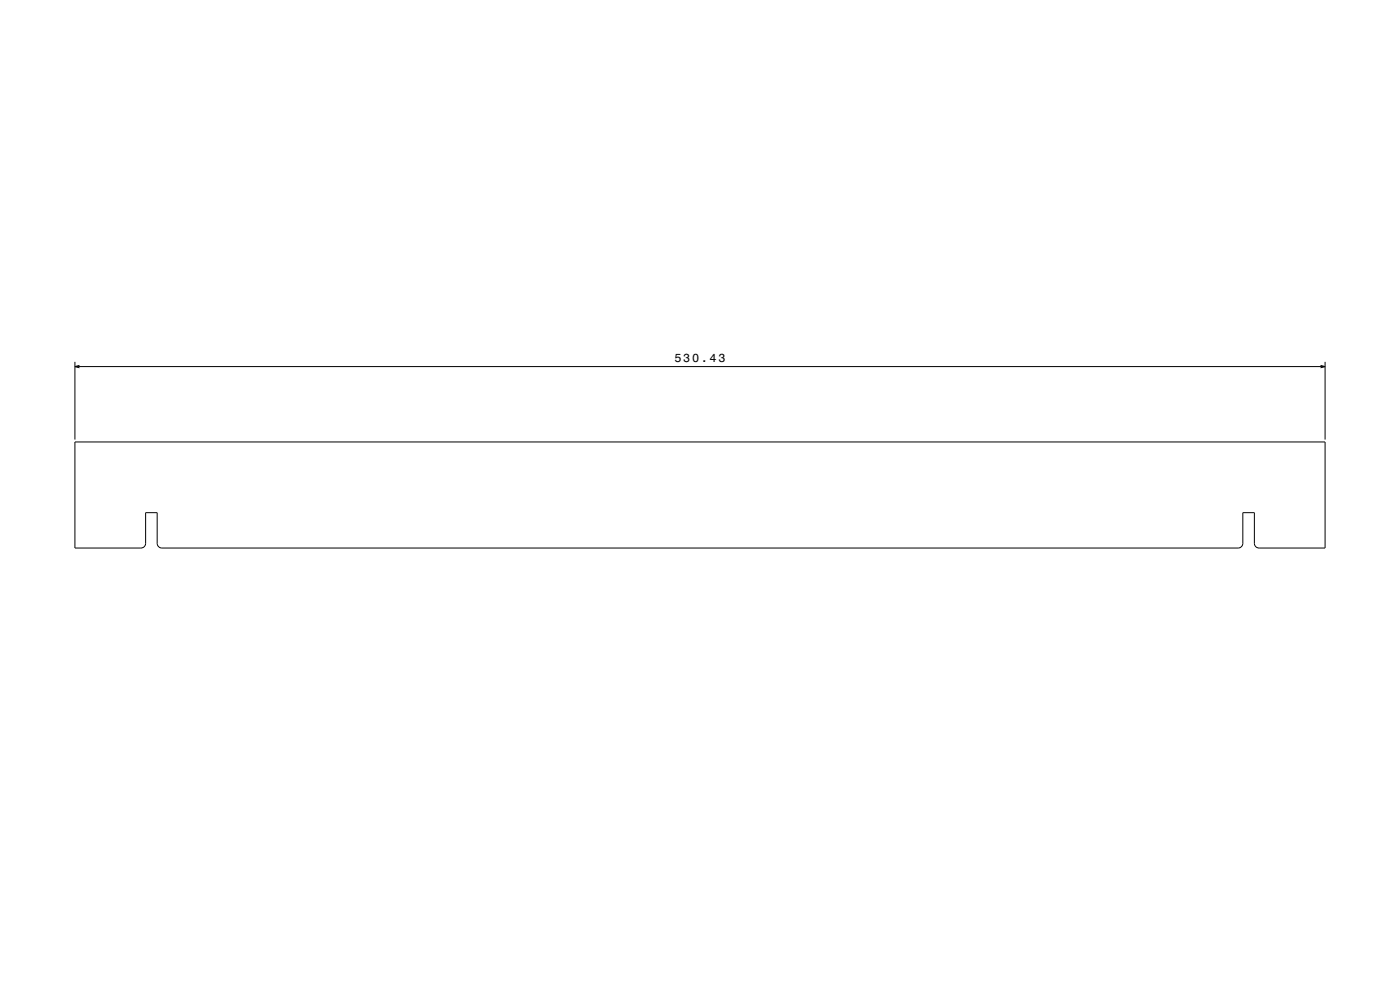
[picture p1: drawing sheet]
<svg xmlns="http://www.w3.org/2000/svg" width="594mm" height="420mm" viewBox="0 0 594 420" stroke-linecap="round" stroke-linejoin="round" font-family="sans-serif">
<defs><g id="words">
<text font-size="5" x="286.1" y="153.5">530.43</text>
</g></defs>
<path d="M31.8 153.5v33M31.8 155.5h530.4M33.7 155l-1.9 .5 1.9 .5M560.3 155l1.9 .5-1.9 .5M562.2 153.5v33M31.8 187.5h530.4v45l-28.8-.2-.8-.6-.4-.9v-13.3h-4.9v13.1l-.6 1.4-1.4 .5h-456.8l-1.3-.6-.5-1.1v-13.3h-4.9v13.1l-.3 1-1 .8-28.7 .1z" fill="none" stroke="#000" stroke-width=".42"/>
<use href="#words"/>
</svg>
